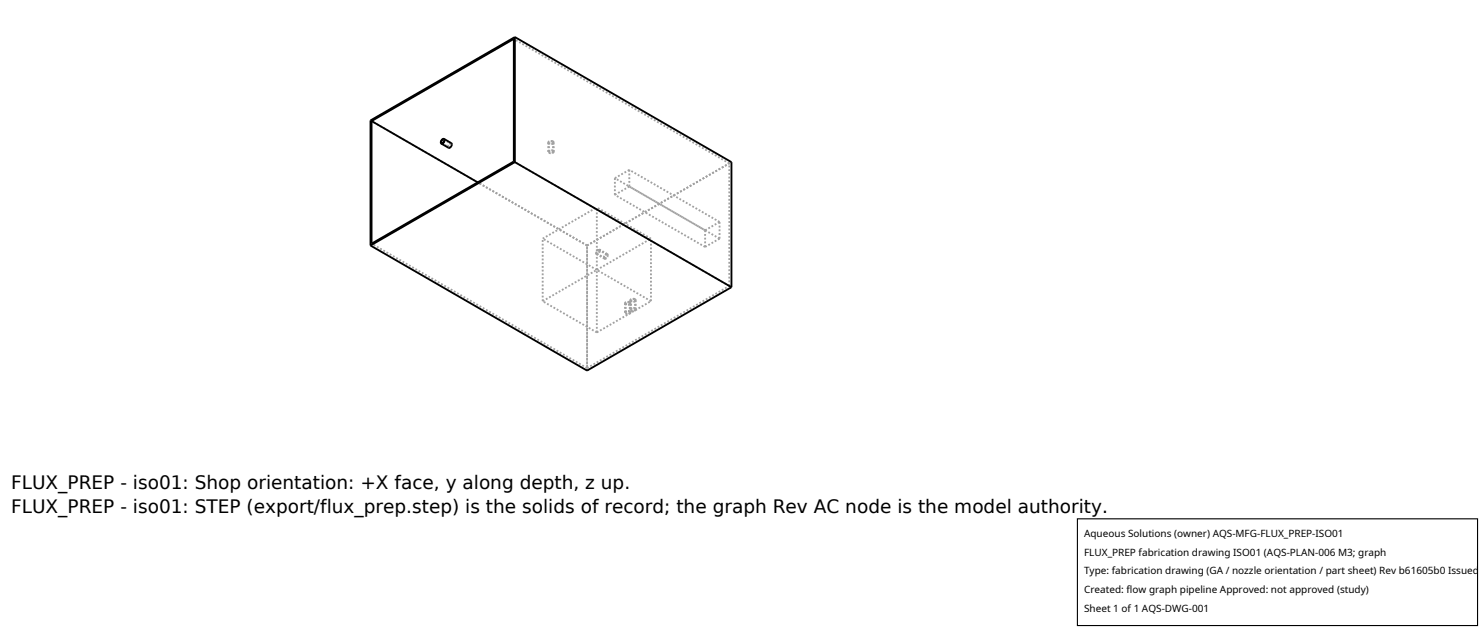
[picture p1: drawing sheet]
<svg xmlns="http://www.w3.org/2000/svg" width="212mm" height="90mm" viewBox="0 0 212 90" stroke-linecap="round" stroke-linejoin="round" font-family="sans-serif">
<defs><g id="words">
<g font-size="2.6">
<text x="1.6" y="69.8">FLUX_PREP - iso01: Shop orientation: +X face, y along depth, z up.</text>
<text x="1.6" y="73.3">FLUX_PREP - iso01: STEP (export/flux_prep.step) is the solids of record; the graph Rev AC node is the model authority.</text>
</g>
<g font-size="1.4">
<text x="154.8" y="76.6">Aqueous Solutions (owner) AQS-MFG-FLUX_PREP-ISO01</text>
<text x="154.8" y="79.3">FLUX_PREP fabrication drawing ISO01 (AQS-PLAN-006 M3; graph</text>
<text x="154.8" y="82">Type: fabrication drawing (GA / nozzle orientation / part sheet) Rev b61605b0 Issued</text>
<text x="154.8" y="84.7">Created: flow graph pipeline Approved: not approved (study)</text>
<text x="154.8" y="87.4">Sheet 1 of 1 AQS-DWG-001</text>
</g>
</g></defs>
<g fill="none" stroke="#a0a0a0" stroke-width=".26" stroke-dasharray=".3 .3" stroke-linecap="butt">
<path d="M63.4 19.9l1 .6M63.1 20.4l1 .6M64.1 21l.2-.1 .2-.2M64.4 20.5l-.3 .2v.3M64.5 20.4h-.2l-.2 .2-.1 .3 .1 .2M64.5 20.7l-.1-.2M77.5 34.1l7.7-4.5M78.3 20.4l.1 .1 .3 .1 .3-.1 .1-.1M78.3 21.7l.2-.2h.5M78.3 20.4v1.3M78.4 21.7l.2-.2h.3M78.4 20.4l.3 .1 .3-.1"/>
<path d="M78.4 20.4v1.3M78.9 21.5l.1 .2M78.9 20.2h-.3l-.2 .2M79 20.2l-.5-.1-.2 .3M79 21.5l.1 .2M79 21.7l-.3 .1-.3-.1M79 20.4l-.1-.2M79 20.4v1.3M79.1 20.4l-.1-.2M79.1 21.7l-.1 .1-.3 .1-.3-.1-.1-.1M79.1 20.4v1.3M83.8 35.1l-30.9-17.9"/>
<path d="M83.8 35.1l20.7-11.9M83.8 35.1l-15.6-9.1M83.8 35.1l20.4-11.8M85.2 36.3l-.1-.2 .1-.3 .2-.2h.2M85.2 38.5l7.8-4.4M85.2 38.5l-7.7-4.4M85.2 38.5v-8.9M85.3 36.2v-.3l.2-.2M85.5 35.7l.1 .1M85.6 35.6l.1 .2M85.6 35.8l-.1 .3-.2 .1M85.7 35.8l-.2 .4-.3 .1"/>
<path d="M86.3 36.9l.3-.1 .2-.4M86.3 36.9l-1.1-.6M86.4 36.9l.2-.1 .1-.3M86.4 36.9l-1.1-.7M86.7 36.4l-.3 .1v.4M86.7 36.4l-1.2-.7M86.7 36.3h-.1l-.3 .2v.2v.2M86.7 36.3l-1.1-.7M86.7 36.5v-.1M86.8 36.4l-.1-.1M87.8 27.8v-2.4M87.8 25.4l2.1-1.1"/>
<path d="M87.8 27.8l2.1-1.2M89.9 26.6v-2.3M93 34.1l-7.8-4.5M100.7 35.3v-2.4M100.7 32.9l2.1-1.2M100.7 35.3l2.1-1.2M100.7 35.3l-12.9-7.5M100.7 32.9l-12.9-7.5M102.8 34.1v-2.4M102.8 31.7l-12.9-7.4M102.8 34.1l-12.9-7.5M104.2 23.3l-30.8-17.7"/>
<path d="M77.5 43v-8.9M77.5 43l7.7-4.5M83.8 52.9v-17.8M83.8 52.6l-30.7-17.8M83.8 52.6v-17.5M83.8 52.6l20.4-11.8M85.2 47.5v-9M85.2 47.5l7.8-4.5M85.2 47.5l-7.7-4.5M89.3 44.6l.2-.2 .4 .1M89.3 43.3l.1 .2h.2h.3l.1-.2M89.3 44.6v-1.3"/>
<path d="M89.4 43.3l.2 .2 .3-.2M89.4 44.6l.2-.1h.3M89.4 44.6v-1.3M89.9 43.2h-.3l-.2 .1M89.9 44.5v.1M89.9 44.5l.1 .1M89.9 43.2l-.4-.1-.2 .2M89.9 43.3v-.1M89.9 44.6l-.2 .2-.3-.2M89.9 44.6v-1.3M90 44.2l.3-.2h.4M90 42.9l.1 .1 .3 .1 .3-.1 .1-.1"/>
<path d="M90 44.2v-1.3M90 44.6l-.1 .2h-.2h-.3l-.1-.2M90 43.3l-.1-.1M90 44.6v-1.3M90.1 42.9l.3 .1 .3-.1M90.1 44.2l.2-.2 .3 .1M90.1 44.2v-1.3M90.6 42.8l-.3-.1-.2 .2M90.6 44.1l.1 .1M90.7 44l.1 .2M90.7 42.7h-.4l-.3 .2M90.7 42.9l-.1-.1"/>
<path d="M90.7 44.2l-.3 .2-.3-.2M90.7 44.2v-1.3M90.8 44.2l-.1 .1-.2 .1-.4-.1-.1-.1M90.8 42.9l-.1-.2M90.8 44.2v-1.3M93 43v-8.9M93 43l-7.8-4.5M104.2 40.8l-30.8-17.7M104.2 40.8v-17.5"/>
</g>
<path d="M53.1 17.3l20.3-11.7v17.5l-20.3 11.7zM53.1 17.3l15.1 8.7M63.4 19.8l1.1 .7v.4l-.4 .2-1.1-.6M63.4 19.8l.1 .2-.1 .3-.2 .2h-.2M63.4 19.8l-.2 .1-.2 .2v.2v.2M73.5 5.3l-20.6 11.9v17.9M73.5 5.3v17.9M73.5 5.3l31 17.9v17.8M52.9 35.1l30.9 17.8 20.7-11.9M63.2 20l.1-.1 .1 .2-.1 .2-.2 .1-.1-.1zM73.5 23.2l-20.6 11.9M73.5 23.2l31 17.8" fill="none" stroke="#000" stroke-width=".26"/>
<path d="M153.9 74.1h57.1v15.2h-57.1z" fill="#fff" stroke="#000" stroke-width=".16"/>
<use href="#words"/>
</svg>
